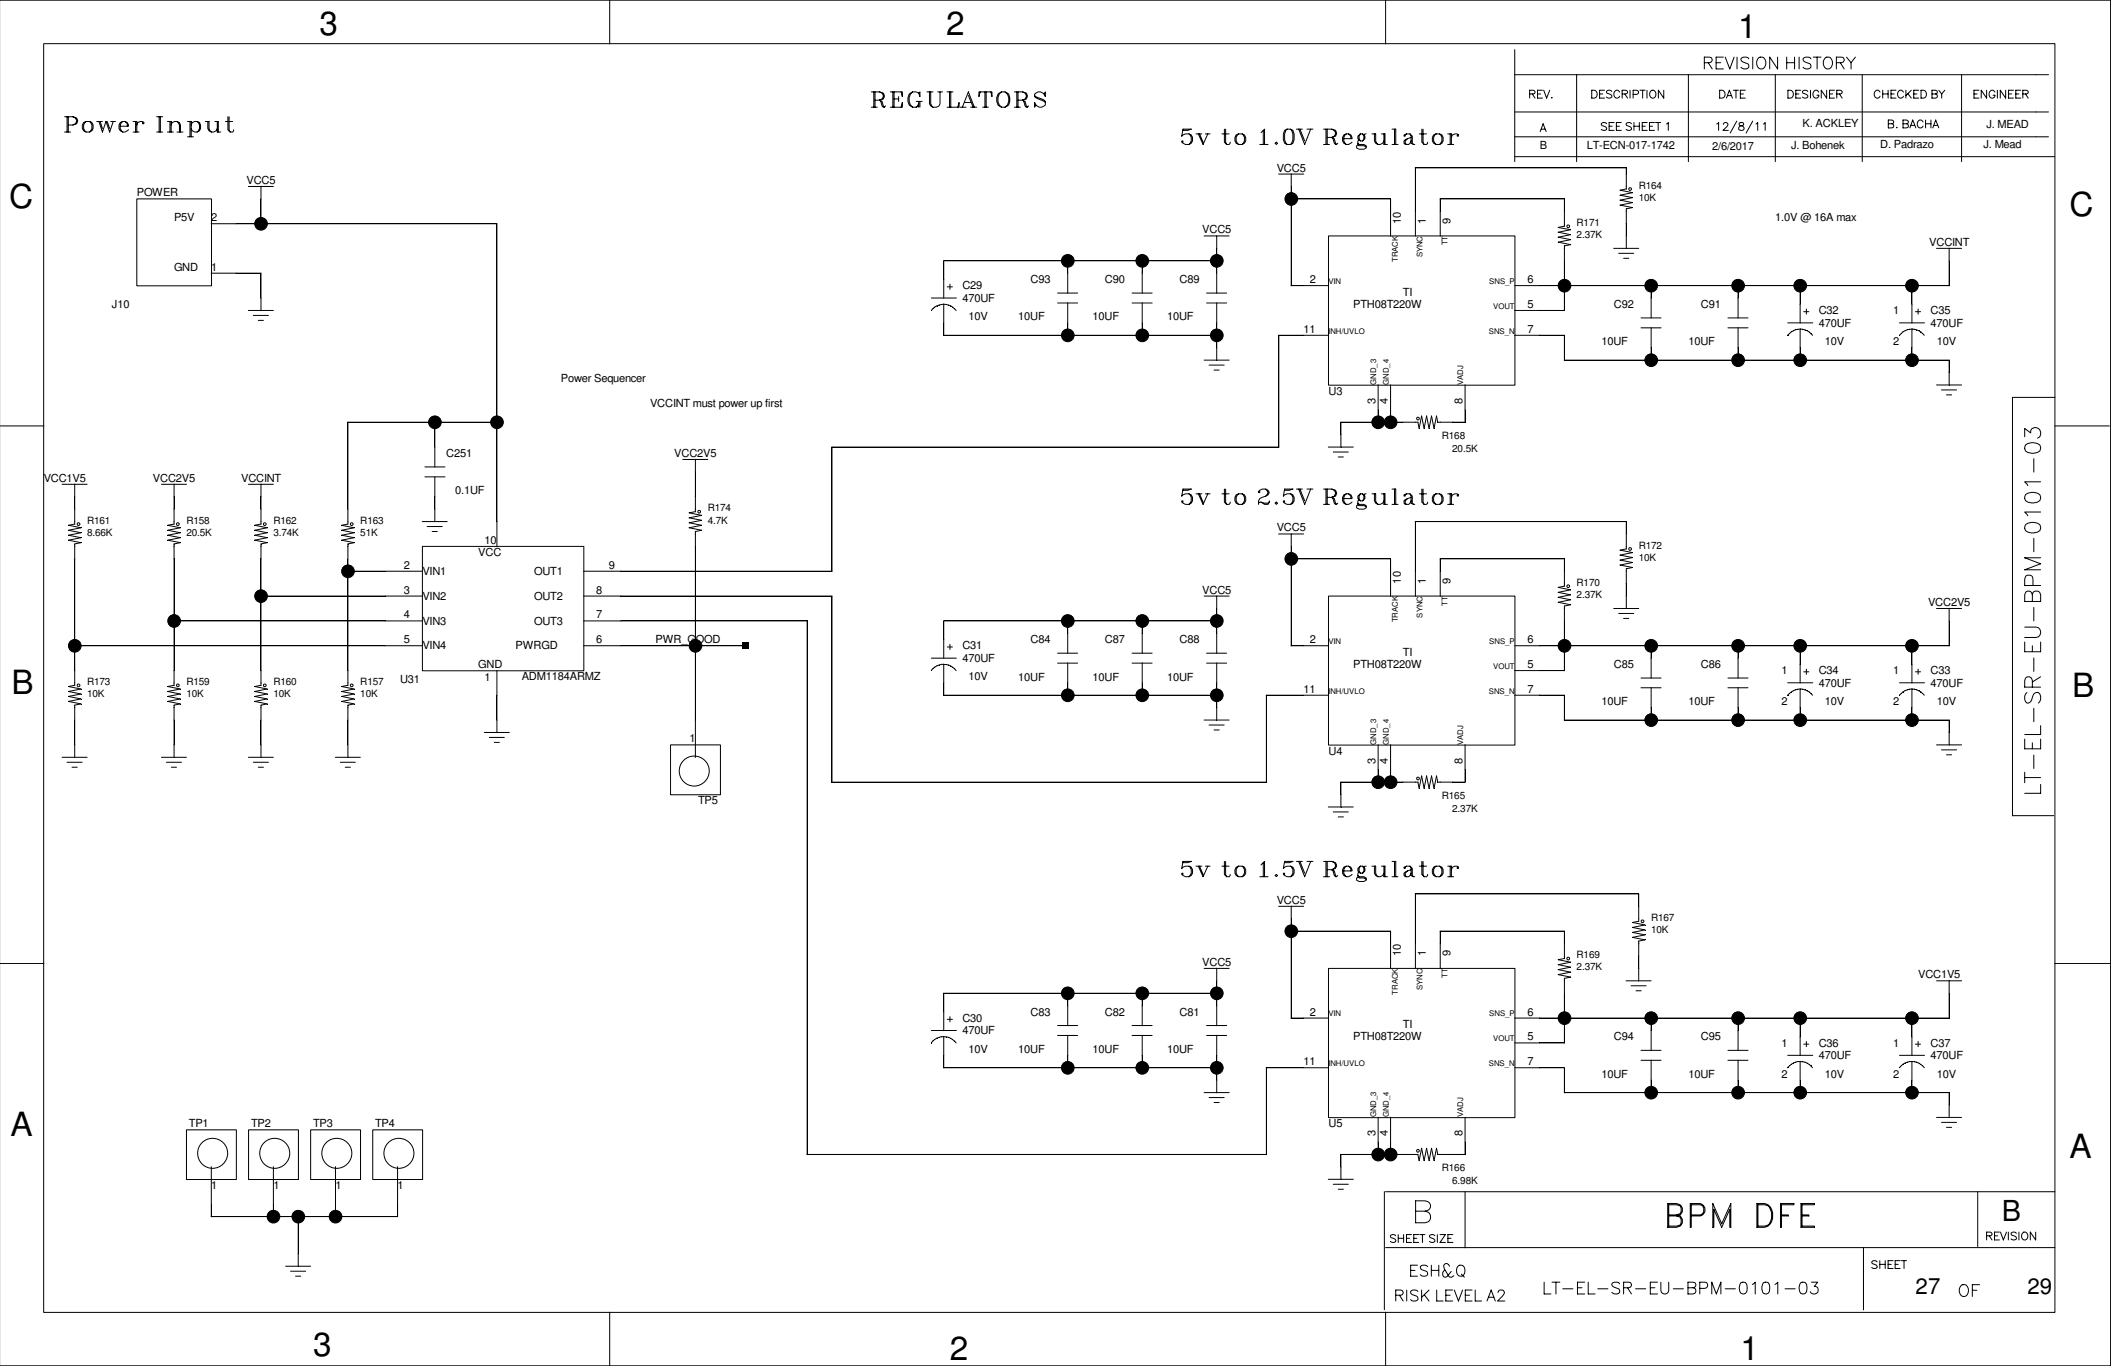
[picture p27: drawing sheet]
<svg xmlns="http://www.w3.org/2000/svg" width="432mm" height="279mm" viewBox="0 0 432 279" stroke-linecap="round" stroke-linejoin="round" font-family="sans-serif">
<defs><g id="words">
<g font-size="6.8">
<text x="65.3" y="7.2">3</text>
<text x="193.5" y="7.2">2</text>
<text x="355.5" y="7.7">1</text>
<text x="1.9" y="42.5">C</text>
<text x="423.3" y="44.3">C</text>
<text x="2.4" y="142">B</text>
<text x="423.8" y="142.5">B</text>
<text x="2.1" y="232.4">A</text>
<text x="423.3" y="236.9">A</text>
<text x="64.1" y="277.3">3</text>
<text x="194.3" y="278.1">2</text>
<text x="356" y="278.1">1</text>
</g>
<text font-size="5.9" x="409.4" y="249.8">B</text>
<g font-size="4.5">
<text x="391.8" y="264.6">27</text>
<text x="414.7" y="264.6">29</text>
</g>
<g font-size="2.3">
<text x="368.7" y="26">K. ACKLEY</text>
<text x="406.3" y="26.2">J. MEAD</text>
<text x="261.2" y="35.1">VCC5</text>
<text x="315" y="30.5">B</text>
<text x="324.6" y="30.5">LT-ECN-017-1742</text>
<text x="350.2" y="30.8">2/6/2017</text>
<text x="366.4" y="30.5">J. Bohenek</text>
<text x="384.6" y="30.3">D. Padrazo</text>
<text x="405.7" y="30.3">J. Mead</text>
<text x="28" y="40.2">POWER</text>
<text x="50.4" y="37.6">VCC5</text>
<text x="35.6" y="45.3">P5V</text>
<text x="43.2" y="45.3">2</text>
<text x="245.9" y="47.8">VCC5</text>
<text x="286.6" y="45.8" transform="rotate(-90 286.6 45.8)">10</text>
<text x="291.6" y="45.8" transform="rotate(-90 291.6 45.8)">1</text>
<text x="296.7" y="45.8" transform="rotate(-90 296.7 45.8)">9</text>
<text x="363.1" y="45.3">1.0V @ 16A max</text>
<text x="394.6" y="50.3">VCCINT</text>
<text x="35.6" y="55.4">GND</text>
<text x="43.2" y="55.4">1</text>
<text x="196.8" y="59.2">C29</text>
<text x="210.8" y="57.9">C93</text>
<text x="226" y="57.9">C90</text>
<text x="241.3" y="57.9">C89</text>
<text x="267.9" y="57.9">2</text>
<text x="312.4" y="57.9">6</text>
<text x="22.9" y="63">J10</text>
<text x="196.8" y="61.7">470UF</text>
<text x="198.1" y="65.5">10V</text>
<text x="208.3" y="65.5">10UF</text>
<text x="223.5" y="65.5">10UF</text>
<text x="238.7" y="65.5">10UF</text>
<text x="276.8" y="63">PTH08T220W</text>
<text x="287" y="60.5">TI</text>
<text x="312.4" y="63">5</text>
<text x="330.1" y="63">C92</text>
<text x="347.9" y="63">C91</text>
<text x="372" y="64.3">C32</text>
<text x="387.3" y="64.3">1</text>
<text x="394.9" y="64.3">C35</text>
<text x="266.7" y="68.1">11</text>
<text x="312.4" y="68.1">7</text>
<text x="327.6" y="70.6">10UF</text>
<text x="345.4" y="70.6">10UF</text>
<text x="372" y="66.8">470UF</text>
<text x="373.3" y="70.6">10V</text>
<text x="387.3" y="70.6">2</text>
<text x="394.9" y="66.8">470UF</text>
<text x="396.2" y="70.6">10V</text>
<text x="114.7" y="78.2">Power Sequencer</text>
<text x="133" y="83.3">VCCINT must power up first</text>
<text x="271.7" y="80.8">U3</text>
<text x="281.3" y="82.5" transform="rotate(-90 281.3 82.5)">3</text>
<text x="283.9" y="82.5" transform="rotate(-90 283.9 82.5)">4</text>
<text x="299.1" y="82.5" transform="rotate(-90 299.1 82.5)">8</text>
<text x="91.3" y="93.5">C251</text>
<text x="137.9" y="93.5">VCC2V5</text>
<text x="8.9" y="98.6">VCC1V5</text>
<text x="31.3" y="98.6">VCC2V5</text>
<text x="49.3" y="98.6">VCCINT</text>
<text x="93.1" y="101.1">0.1UF</text>
<text x="97.8" y="113.8">VCC</text>
<text x="99.1" y="111.3">10</text>
<text x="261.2" y="108.7">VCC5</text>
<text x="82.6" y="116.3">2</text>
<text x="86.4" y="117.6">VIN1</text>
<text x="109.3" y="117.6">OUT1</text>
<text x="124.5" y="116.3">9</text>
<text x="286.6" y="119.4" transform="rotate(-90 286.6 119.4)">10</text>
<text x="291.6" y="119.4" transform="rotate(-90 291.6 119.4)">1</text>
<text x="296.7" y="119.4" transform="rotate(-90 296.7 119.4)">9</text>
<text x="82.6" y="121.4">3</text>
<text x="86.4" y="122.7">VIN2</text>
<text x="109.3" y="122.7">OUT2</text>
<text x="122" y="121.4">8</text>
<text x="245.9" y="121.4">VCC5</text>
<text x="394.4" y="124">VCC2V5</text>
<text x="82.6" y="131.6">5</text>
<text x="82.6" y="126.5">4</text>
<text x="86.4" y="127.8">VIN3</text>
<text x="109.3" y="127.8">OUT3</text>
<text x="122" y="131.6">6</text>
<text x="122" y="126.5">7</text>
<text x="134.1" y="131.6">PWR_GOOD</text>
<text x="210.8" y="131.6">C84</text>
<text x="226" y="131.6">C87</text>
<text x="241.3" y="131.6">C88</text>
<text x="267.9" y="131.6">2</text>
<text x="312.4" y="131.6">6</text>
<text x="86.4" y="132.8">VIN4</text>
<text x="97.8" y="136.7">GND</text>
<text x="105.5" y="132.8">PWRGD</text>
<text x="196.8" y="132.8">C31</text>
<text x="196.8" y="135.4">470UF</text>
<text x="276.8" y="136.7">PTH08T220W</text>
<text x="287" y="134.1">TI</text>
<text x="312.4" y="136.7">5</text>
<text x="330.1" y="136.7">C85</text>
<text x="347.9" y="136.7">C86</text>
<text x="364.4" y="137.9">1</text>
<text x="372" y="137.9">C34</text>
<text x="387.3" y="137.9">1</text>
<text x="394.9" y="137.9">C33</text>
<text x="81.8" y="139.7">U31</text>
<text x="99.1" y="139.2">1</text>
<text x="106.7" y="139.1">ADM1184ARMZ</text>
<text x="198.1" y="139.1">10V</text>
<text x="208.3" y="139.2">10UF</text>
<text x="223.5" y="139.2">10UF</text>
<text x="238.7" y="139.2">10UF</text>
<text x="266.7" y="141.7">11</text>
<text x="312.4" y="141.7">7</text>
<text x="372" y="140.4">470UF</text>
<text x="394.9" y="140.4">470UF</text>
<text x="327.6" y="144.2">10UF</text>
<text x="345.4" y="144.2">10UF</text>
<text x="364.4" y="144.2">2</text>
<text x="373.3" y="144.2">10V</text>
<text x="387.3" y="144.2">2</text>
<text x="396.2" y="144.2">10V</text>
<text x="141" y="151.8">1</text>
<text x="271.7" y="154.4">U4</text>
<text x="281.3" y="156.2" transform="rotate(-90 281.3 156.2)">3</text>
<text x="283.9" y="156.2" transform="rotate(-90 283.9 156.2)">4</text>
<text x="299.1" y="156.2" transform="rotate(-90 299.1 156.2)">8</text>
<text x="142.8" y="164.5">TP5</text>
<text x="261.2" y="184.9">VCC5</text>
<text x="245.9" y="197.6">VCC5</text>
<text x="286.6" y="195.5" transform="rotate(-90 286.6 195.5)">10</text>
<text x="291.6" y="195.5" transform="rotate(-90 291.6 195.5)">1</text>
<text x="296.7" y="195.5" transform="rotate(-90 296.7 195.5)">9</text>
<text x="392.3" y="200.1">VCC1V5</text>
<text x="196.8" y="209">C30</text>
<text x="210.8" y="207.7">C83</text>
<text x="226" y="207.7">C82</text>
<text x="241.3" y="207.7">C81</text>
<text x="267.9" y="207.7">2</text>
<text x="312.4" y="207.7">6</text>
<text x="196.8" y="211.5">470UF</text>
<text x="198.1" y="215.3">10V</text>
<text x="208.3" y="215.3">10UF</text>
<text x="223.5" y="215.3">10UF</text>
<text x="238.7" y="215.3">10UF</text>
<text x="276.8" y="212.8">PTH08T220W</text>
<text x="287" y="210.3">TI</text>
<text x="312.4" y="212.8">5</text>
<text x="330.1" y="212.8">C94</text>
<text x="347.9" y="212.8">C95</text>
<text x="364.4" y="214.1">1</text>
<text x="372" y="214.1">C36</text>
<text x="387.3" y="214.1">1</text>
<text x="394.9" y="214.1">C37</text>
<text x="266.7" y="217.9">11</text>
<text x="312.4" y="217.9">7</text>
<text x="327.6" y="220.4">10UF</text>
<text x="345.4" y="220.4">10UF</text>
<text x="364.4" y="220.4">2</text>
<text x="372" y="216.6">470UF</text>
<text x="373.3" y="220.4">10V</text>
<text x="387.3" y="220.4">2</text>
<text x="394.9" y="216.6">470UF</text>
<text x="396.2" y="220.4">10V</text>
<text x="38.7" y="230.6">TP1</text>
<text x="51.4" y="230.6">TP2</text>
<text x="64.1" y="230.6">TP3</text>
<text x="76.8" y="230.6">TP4</text>
<text x="271.7" y="230.6">U5</text>
<text x="281.3" y="232.4" transform="rotate(-90 281.3 232.4)">3</text>
<text x="283.9" y="232.4" transform="rotate(-90 283.9 232.4)">4</text>
<text x="299.1" y="232.4" transform="rotate(-90 299.1 232.4)">8</text>
<text x="43.2" y="243.2">1</text>
<text x="55.9" y="243.2">1</text>
<text x="68.6" y="243.2">1</text>
<text x="81.3" y="243.2">1</text>
</g>
<g font-size="2">
<text x="335.2" y="41.1">10K</text>
<text x="335.2" y="38.6">R164</text>
<text x="322.5" y="46.2">R171</text>
<text x="322.5" y="48.7">2.37K</text>
<text x="294.9" y="89.8">R168</text>
<text x="297.1" y="92.4">20.5K</text>
<text x="17.8" y="107.1">R161</text>
<text x="38.1" y="107.1">R158</text>
<text x="55.9" y="107.1">R162</text>
<text x="73.7" y="107.1">R163</text>
<text x="144.8" y="107.1">4.7K</text>
<text x="144.8" y="104.6">R174</text>
<text x="17.8" y="109.6">8.66K</text>
<text x="38.1" y="109.6">20.5K</text>
<text x="55.9" y="109.6">3.74K</text>
<text x="73.7" y="109.6">51K</text>
<text x="335.2" y="112.2">R172</text>
<text x="322.5" y="119.8">R170</text>
<text x="335.2" y="114.7">10K</text>
<text x="322.5" y="122.4">2.37K</text>
<text x="17.8" y="140.1">R173</text>
<text x="17.8" y="142.6">10K</text>
<text x="38.1" y="142.6">10K</text>
<text x="38.1" y="140.1">R159</text>
<text x="55.9" y="140.1">R160</text>
<text x="55.9" y="142.6">10K</text>
<text x="73.7" y="142.6">10K</text>
<text x="73.7" y="140.1">R157</text>
<text x="294.9" y="163.4">R165</text>
<text x="297.1" y="166">2.37K</text>
<text x="337.7" y="190.9">10K</text>
<text x="337.7" y="188.3">R167</text>
<text x="322.5" y="196">R169</text>
<text x="322.5" y="198.5">2.37K</text>
<text x="294.9" y="239.6">R166</text>
<text x="297.1" y="242.1">6.98K</text>
</g>
<g font-size="1.6">
<text x="285.9" y="53.6" transform="rotate(-90 285.9 53.6)">TRACK</text>
<text x="291" y="52.7" transform="rotate(-90 291 52.7)">SYNC</text>
<text x="296.1" y="50.2" transform="rotate(-90 296.1 50.2)">TT</text>
<text x="271.7" y="58.1">VIN</text>
<text x="304.6" y="58.1">SNS_P</text>
<text x="305.4" y="63.2">VOUT</text>
<text x="271.7" y="68.2">INH/UVLO</text>
<text x="304.5" y="68.2">SNS_N</text>
<text x="281.5" y="78.7" transform="rotate(-90 281.5 78.7)">GND_3</text>
<text x="284.1" y="78.7" transform="rotate(-90 284.1 78.7)">GND_4</text>
<text x="299.3" y="78.7" transform="rotate(-90 299.3 78.7)">VADJ</text>
<text x="296.1" y="123.9" transform="rotate(-90 296.1 123.9)">TT</text>
<text x="271.7" y="131.7">VIN</text>
<text x="285.9" y="127.3" transform="rotate(-90 285.9 127.3)">TRACK</text>
<text x="291" y="126.3" transform="rotate(-90 291 126.3)">SYNC</text>
<text x="304.6" y="131.7">SNS_P</text>
<text x="305.4" y="136.8">VOUT</text>
<text x="271.7" y="141.9">INH/UVLO</text>
<text x="304.5" y="141.9">SNS_N</text>
<text x="281.5" y="152.4" transform="rotate(-90 281.5 152.4)">GND_3</text>
<text x="284.1" y="152.4" transform="rotate(-90 284.1 152.4)">GND_4</text>
<text x="299.3" y="152.4" transform="rotate(-90 299.3 152.4)">VADJ</text>
<text x="285.9" y="203.5" transform="rotate(-90 285.9 203.5)">TRACK</text>
<text x="291" y="202.5" transform="rotate(-90 291 202.5)">SYNC</text>
<text x="296.1" y="200" transform="rotate(-90 296.1 200)">TT</text>
<text x="271.7" y="207.9">VIN</text>
<text x="304.6" y="207.9">SNS_P</text>
<text x="305.4" y="213">VOUT</text>
<text x="271.7" y="218.1">INH/UVLO</text>
<text x="304.5" y="218.1">SNS_N</text>
<text x="281.5" y="228.6" transform="rotate(-90 281.5 228.6)">GND_3</text>
<text x="284.1" y="228.6" transform="rotate(-90 284.1 228.6)">GND_4</text>
<text x="299.3" y="228.6" transform="rotate(-90 299.3 228.6)">VADJ</text>
</g>
</g></defs>
<path d="M.1 0h431.6v279.4h-431.6z" fill="none" stroke="#fff" stroke-width=".2"/>
<g fill="none" stroke="#000" stroke-width=".2">
<path d="M-.1 0h431.8v279.4h-431.8M8.9 8.9h411.4v259.5h-411.4zM124.7 0v9M178.2 18.8h1.7l.8 .2 .2 .5-.2 .7-.8 .3h-.9M178.7 18.8v3.1M179 18.8v3.1M179.9 18.8l.5 .2 .3 .5-.3 .7-.5 .3M182.1 18.8h2.5v1l-.3-1M182.6 18.8v3.1M182.9 18.8v3.1M183.8 19.8v.9M186.7 18.8a2 2 0 0 0 0 3.1"/>
<path d="M187.9 19l.3-.2v1l-.3-.8a1.45 1.45 0 0 0-1.7 .1 1.45 1.45 0 0 0-.5 1.6 1.36 1.36 0 0 0 2.2 1M189.6 18.8h1.2M190.1 18.8v2.4l.3 .5 .4 .2h.8l.5-.2 .2-.5v-2.4M190.4 18.8v2.4l.4 .7M191.8 18.8h1M193.7 18.8h1.2M194.2 18.8v3.1M194.5 18.8v3.1M198.1 19.5l1 2.4M200.5 18.8l-.3 1v-1h2.7v1l-.2-1M201.5 18.8v3.1M201.7 18.8v3.1"/>
<path d="M204.1 19.3a1.43 1.43 0 0 1 1.9-.3 1.43 1.43 0 0 1 .5 1.7 1.34 1.34 0 0 1-1.3 1.3 1.34 1.34 0 0 1-1.3-1.3v-.7zM204.9 18.8a2 2 0 0 0 0 3.1M205.6 18.8a1.93 1.93 0 0 1 0 3.1M207.5 18.8h1.7l.7 .2 .2 .5-.2 .7-.7 .3h-1M208 18.8v3.1M208.2 18.8v3.1M209.2 18.8l.5 .2 .2 .5-.2 .7-.5 .3M211.6 19.5l.3 .3 1.7 .7 .2 .2v.8a1.24 1.24 0 0 1-1.2 .4 1.24 1.24 0 0 1-1-.9v.9l.3-.4M213.6 19.3l.2-.5v1a1.24 1.24 0 0 0-.9-1 1.24 1.24 0 0 0-1.3 .5v.5l.3 .2 1.9 1M283.4 0v9M309.8 15.3h109.2M309.8 10.2v22.9"/>
<path d="M312.9 19.2l.9-.1 .2-.3-.4-.3h-.7v1.6M313.4 19.2l.6 .9M314.5 19.2h.6M315.5 18.5h-1v1.6h1M315.8 18.5l.6 1.6 .6-1.6M317.3 20h.2zM322.5 15.2v17.9M325.6 18.5h.5a.85 .85 0 0 1 .6 .8 .85 .85 0 0 1-.6 .8h-.5zM327.2 19.2h.6M328.2 18.5h-1v1.6h1M329.7 18.7a.62 .62 0 0 0-1.1 .1l.2 .3 .7 .3 .2 .5a.77 .77 0 0 1-1.1 0M331.3 18.8a.61 .61 0 0 0-.7-.3 .61 .61 0 0 0-.5 .6 .68 .68 0 0 0 .3 .8 .68 .68 0 0 0 .8 0l.1-.2"/>
<path d="M331.8 19.2l.9-.1 .2-.3-.4-.3h-.7v1.6M332.4 19.2l.5 .9M333.4 18.5v1.6M334.1 19.3l.9-.1 .2-.4-.4-.3h-.7v1.6M335.4 18.5h1.1M336 18.5v1.6M336.9 18.5v1.6M337.6 18.7a.68 .68 0 0 1 .9-.1 .68 .68 0 0 1 .2 .9 .67 .67 0 0 1-.9 .6 .67 .67 0 0 1-.4-1zM340.3 18.5v1.6l-1.1-1.6v1.6M345.4 15.2v17.9M348.6 12.8l1.4-.1a.59 .59 0 0 0 0-.9l-1.4-.1v2.4M349.4 12.8l.8 1.3"/>
<path d="M351 12.8h1M351.7 18.5h.6a.85 .85 0 0 1 .6 .8 .85 .85 0 0 1-.6 .8h-.6zM352.5 11.7h-1.5v2.4h1.5M352.9 11.7l.9 2.4 .9-2.4M353.4 19.6h.7M354.5 18.5h1.1M355.1 18.5v1.6M355.3 11.7v2.4M356 19.2h.6M357 18.5h-1v1.6h1M357.7 12a.92 .92 0 0 0-1.6 .2 1.57 1.57 0 0 0 1.4 .8 .61 .61 0 0 1 0 1 1.13 1.13 0 0 1-1.4-.2M358.5 11.7v2.4"/>
<path d="M359.8 11.8a1.18 1.18 0 0 1 1.4 .5 1.18 1.18 0 0 1-.3 1.5 .9 .9 0 0 1-1 .3 .9 .9 0 0 1-.6-.9 1.55 1.55 0 0 1 .5-1.4zM363.1 15.2v17.9M363.6 11.7v2.4l-1.6-2.4v2.4M365.5 12.8h1.6M365.5 11.7v2.4M365.7 18.5h.6a.85 .85 0 0 1 .5 .8 .85 .85 0 0 1-.5 .8h-.6zM367.1 11.7v2.4M367.3 19.2h.7M368 11.7v2.4M368.3 18.5h-1v1.6h1M369.8 18.7a.62 .62 0 0 0-1.1 .1l.2 .3 .7 .3 .2 .5a.77 .77 0 0 1-1.1 0M370.3 18.5v1.6"/>
<path d="M370.4 12a.92 .92 0 0 0-1.6 .2 1.57 1.57 0 0 0 1.4 .8 .61 .61 0 0 1 0 1 1.13 1.13 0 0 1-1.4-.2M370.9 11.7h1.6M371.7 11.7v2.4M372 18.8a.61 .61 0 0 0-.7-.3 .61 .61 0 0 0-.5 .6 .68 .68 0 0 0 .3 .8 .68 .68 0 0 0 .8 0l.1-.4h-.4M373.4 11.8a1.18 1.18 0 0 1 1.4 .5 1.18 1.18 0 0 1-.2 1.5 .9 .9 0 0 1-1.1 .3 .9 .9 0 0 1-.5-.9 1.55 1.55 0 0 1 .4-1.4zM373.6 18.5v1.6l-1.1-1.6v1.6M374.2 19.2h.7M375.2 18.5h-1v1.6h1M375.6 12.8l1.4-.1a.59 .59 0 0 0 0-.9l-1.4-.1v2.4M375.7 19.2l.9-.1 .2-.3-.4-.3h-.7v1.6M376.3 19.2l.5 .9M376.4 12.8l.8 1.3"/>
<path d="M377.7 11.7l.9 1.1v1.3M379.5 11.7l-.9 1.1M380.9 15.2v17.9M384.6 18.8a.61 .61 0 0 0-.7-.3 .61 .61 0 0 0-.5 .6 .68 .68 0 0 0 .2 .8 .68 .68 0 0 0 .9 0l.1-.2M385.1 19.2h1.1M385.1 18.5v1.6M386.2 18.5v1.6M386.8 19.2h.6M387.8 18.5h-1v1.6h1M389.3 18.8a.61 .61 0 0 0-.7-.3 .61 .61 0 0 0-.4 .6 .68 .68 0 0 0 .2 .8 .68 .68 0 0 0 .9 0v-.2M389.8 18.5v1.6M390.2 19.1l.7 1"/>
<path d="M390.9 18.5l-1.1 1.1M391.5 19.2h.6M392.5 18.5h-1v1.6h1M392.9 18.5h.6a.85 .85 0 0 1 .6 .8 .85 .85 0 0 1-.6 .8h-.6zM395.2 19.2h.7l.3 .2 .1 .4-.4 .3h-.7v-1.6h.7l.3 .1v.5l-.3 .1M396.6 18.5l.6 .7v.9M397.8 18.5l-.6 .7M401.2 15.2v17.9M403.8 19.2h.6M404.8 18.5h-1v1.6h1M406.4 18.5v1.6l-1.1-1.6v1.6M408.1 18.8a.61 .61 0 0 0-.8-.3 .61 .61 0 0 0-.4 .6 .68 .68 0 0 0 .2 .8 .68 .68 0 0 0 .9 0l.1-.4h-.4"/>
<path d="M408.6 18.5v1.6M410.3 18.5v1.6l-1.1-1.6v1.6M410.8 19.2h.7M411.9 18.5h-1.1v1.6h1.1M412.3 19.2h.7M413.3 18.5h-1v1.6h1M413.8 19.2l.9-.1 .2-.3-.4-.3h-.7v1.6M414.3 19.2l.6 .9M13.2 23.9h1.7l.8 .2 .2 .5-.2 .7-.8 .3h-.9M13.2 27h1.2M13.7 23.9v3.1M14 23.9v3.1"/>
<path d="M14.9 23.9l.5 .2 .3 .5-.3 .7-.5 .3M17.6 24.8a1.32 1.32 0 0 0 0 2.2M18.3 24.8a1.39 1.39 0 0 1 0 2.2M19.8 24.8h1.2M20.2 24.8l.8 2.2 .7-2.2 .7 2.2 .8-2.2M20.5 24.8l.5 1.5M21.9 24.8l.5 1.5M22.6 24.8h1M24.6 25.8h1.7v-.2a1.01 1.01 0 0 0-1-.8 1.01 1.01 0 0 0-1 .8v.7a1.09 1.09 0 0 0 .9 .7 1.09 1.09 0 0 0 1.1-.5M25.1 24.8a1.32 1.32 0 0 0 0 2.2M25.6 24.8l.4 .5v.5M27.2 27h1.2"/>
<path d="M27.2 24.8h.8v2.2M27.7 24.8v2.2M29.4 25.1h-.2v.2h.2v-.2l-.2-.3h-.5l-.5 .3-.2 .5M32 27h1.3M32 23.9h1.3M32.6 23.9v3.1M32.8 23.9v3.1M34.2 27h1.3M34.2 24.8h.8v2.2M34.8 24.8v2.2M35 25.6a.98 .98 0 0 1 1-.8 .98 .98 0 0 1 .9 .8v1.4M36.2 24.8l.5 .8v1.4"/>
<path d="M36.2 27h1.2M38.4 28h1.2M38.4 24.8h.7v3.2M38.9 24.8v3.2M39.1 25.6a.98 .98 0 0 1 1-.8 .98 .98 0 0 1 .9 .8v.7a.98 .98 0 0 1-.9 .7 .98 .98 0 0 1-1-.7M40.3 24.8a1.32 1.32 0 0 1 0 2.2M42 24.8h.8v1.5l.4 .7M42.5 24.8v1.5a1.01 1.01 0 0 0 1 .7 1.01 1.01 0 0 0 .9-.7M43.9 24.8h.8v2.2M44.4 24.8v2.2h.8M46.1 24.8h1.5M46.6 23.9v2.6l.5 .5h.5l.2-.5"/>
<path d="M46.9 23.9v2.6l.2 .5M50.8 38.1h5.1M53.4 38.1v7.7M178.2 21.9h1.3M179.9 20.5l.5 .2 .3 1 .2 .2M179.9 20.5l.3 .2 .2 1 .3 .2 .4-.2M182.1 21.9h2.5v-.9l-.3 .9M182.9 20.2h.9M187.4 20.7h1.2M187.9 21.2l-.5 .7M187.9 20.7v1.2M188.2 20.7v1.2"/>
<path d="M193.7 21.9h2.5v-.9l-.3 .9M196.4 21.9h1.2M196.8 21.9l1.3-3.1 1.2 3.1M197.4 21h1.1M198.5 21.9h1.3M201 21.9h1.2M207.5 21.9h1.2M209.2 20.5l.5 .2 .2 1 .2 .2M209.2 20.5l.2 .2 .3 1 .2 .2 .5-.2M242 26.7h1l.7-.3h-1.7l-.3 1.5a1.48 1.48 0 0 1 2-.3l.2 .5v.7l-.2 .5a1.42 1.42 0 0 1-2-.2v-.3h.3v.3M243.2 27.4a1.39 1.39 0 0 1 0 2.1M244.6 27.4h1.2"/>
<path d="M245.1 27.4l1 2.1 1-2.1M245.4 27.4l.7 1.7M246.5 27.4h1M249.9 27.4h1.5M250.4 26.4v2.7l.5 .4h.5l.2-.4M250.7 26.4v2.7l.2 .4M253.4 27.4a1.32 1.32 0 0 0 0 2.1M254.1 27.4a1.39 1.39 0 0 1 0 2.1M257.7 29.5h1.7M257.9 27.1l.8-.7v3.1M258.4 26.7v2.8M260.8 29.3l.3-.2 .2 .2-.2 .2z"/>
<path d="M261.5 35.6h5.2M262.8 26.7l.5-.3h.7l.5 .3 .2 .7v1.2l-.2 .7-.5 .2h-.7l-.5-.2-.3-.7v-1.2zM263.3 26.4a2.4 2.4 0 0 0 0 3.1M264 26.4a2.56 2.56 0 0 1 0 3.1M264.1 35.6v22.9M265.2 26.4h1.2M265.6 26.4l1.3 3.1 1.2-3.1M265.9 26.4l1 2.4M267.3 26.4h1.3M270.7 26.4h1.7l.8 .3 .2 .4-.2 .8-.8 .2h-.9M270.7 29.5h1.2M271.2 26.4v3.1"/>
<path d="M271.5 26.4v3.1M272.4 28.1l.5 .3 .3 .9 .2 .2M272.4 28.1l.3 .3 .2 .9 .3 .2 .4-.2M272.4 26.4l.5 .3 .3 .4-.3 .8-.5 .2M274.9 28.4h1.7v-.3a1.01 1.01 0 0 0-1-.7 1.01 1.01 0 0 0-1 .7v.7a1.09 1.09 0 0 0 .9 .8 1.09 1.09 0 0 0 1.1-.5M275.4 27.4a1.32 1.32 0 0 0 0 2.1M275.8 27.4l.5 .5v.5M277.7 29.3l.3 .2h1l.4 .3v.5l-.4 .2h-1l-.5-.2v-.5l.5-.3M277.7 27.9l.6-.5h.4l.5 .5v.5l-.5 .4h-.4l-.6-.4zM278 28.6l-.3 .2v.7l.3 .3h1l.4 .3M278.3 27.4l-.3 .5v.5l.3 .4M278.7 27.4l.3 .5v.5l-.3 .4"/>
<path d="M279.4 27.4h-.2l-.2 .2M280.6 27.4h.8v1.4l.5 .7M281.1 27.4v1.4a1.01 1.01 0 0 0 1 .8 1.01 1.01 0 0 0 1-.8M282.6 27.4h.7v2.1M283.1 27.4v2.1h.7M284.7 26.4h.8v3.1M284.7 29.5h1.3M285.2 26.4v3.1M287.7 27.4l-.3 .2v.3h-.2v-.3l.5-.2h.7l.5 .5v1.4l.2 .2h.3M287.9 28.4l-.5 .4v.5l.3 .2M288.4 27.4l.2 .5v1.4l.5 .2M288.6 28.1l-1.2 .5-.2 .2v.5l.2 .2h.8l.4-.7"/>
<path d="M289.5 34.3h43.2v4.4M289.5 34.3v14M290.3 27.4h1.5M290.8 26.4v2.7l.5 .4h.5l.2-.4M291.1 26.4v2.7l.2 .4M293.8 27.4a1.32 1.32 0 0 0 0 2.1M294.5 27.4a1.39 1.39 0 0 1 0 2.1M296.1 27.4h.8v2.1M296.1 29.5h1.2M296.6 27.4v2.1M298.3 27.6h-.2v.3h.2v-.3l-.2-.2h-.5l-.5 .2-.2 .5M309.8 28h109.2"/>
<path d="M309.8 22.9h109.2M309.8 32h110.5M315 26.9l.6-1.6 .7 1.6M315.3 26.4h.7M328.6 25.3a.62 .62 0 0 0-1.1 .1l.2 .3 .8 .3 .1 .5a.77 .77 0 0 1-1.1 0M329.1 25.8h.7M330.2 25.1h-1.1v1.6h1.1M330.6 25.8h.7M331.6 25.1h-1v1.6h1M332.7 38.7l-1.3 .2 2.5 .5-2.5 .5 2.5 .5-2.5 .5 2.5 .5-2.5 .6 2.5 .5-1.2 .2v8.1M333.7 25.3a.62 .62 0 0 0-1.1 .1l.2 .3 .7 .3 .2 .5a.77 .77 0 0 1-1.1 0M334.2 25.8h1.1"/>
<path d="M334.2 25.1v1.6M335.3 25.1v1.6M335.9 25.8h.6M336.9 25.1h-1v1.6h1M337.4 25.8h.6M338.4 25.1h-1v1.6h1M338.6 25.1h1.1M339.2 25.1v1.6M340.9 25.4l.3-.3v1.6M351.2 25.4l.3-.3v1.6M352.5 25.4l.3-.3h.3l.3 .3-.2 .5-.8 .8h1.1M353.1 20.1l.6-1.6 .7 1.6"/>
<path d="M355.3 24.8l-1.4 2.4M355.8 25.1a.33 .33 0 0 0 .2 .6 .55 .55 0 0 1 .6 .2 .55 .55 0 0 1 0 .7l-.5 .1-.4-.2a.6 .6 0 0 1 .1-.6 .6 .6 0 0 1 .6-.2l.3-.4a.57 .57 0 0 0-.9-.2zM358.5 24.8l-1.3 2.4M359.2 25.4l.3-.3v1.6M360.7 25.4l.4-.3v1.6M386.2 25.3h.8l.3 .2v.4l-.3 .3h-.8v-1.6h.8l.3 .1v.3l-.3 .3M387.9 26.1h.2zM389.3 25.3h.7l.3 .2 .1 .4-.4 .3h-.7v-1.6h.7l.3 .1v.5l-.3 .1M390.7 26.2l.5-1.6 .7 1.6M390.9 25.7h.7M393.4 24.9a.61 .61 0 0 0-.7-.4 .61 .61 0 0 0-.5 .7 .68 .68 0 0 0 .2 .8 .68 .68 0 0 0 .9 0l.1-.2M393.9 24.6v1.6"/>
<path d="M393.9 25.3h1.1M395 24.6v1.6M395.4 26.2l.5-1.6 .7 1.6M395.6 25.7h.7M28 40.7h15.3v17.8h-15.3zM43.2 55.9h10.2v7.6M43.2 45.8h58.4v66M193 53.3h55.9M193 53.3v7.7M193.8 58.7h1M194.3 58.1v1.1M216.3 59.9h4.1"/>
<path d="M218.4 53.3v6.7M231.6 59.9h4.1M233.6 53.3v6.7M246.3 48.3h5.1M246.8 59.9h4.1M248.9 48.2v11.8M264.1 40.7h20.3v7.6M264.1 58.4h7.7M271.7 48.3h38.2v30.5h-38.2zM294.6 40.7h25.4v5.6M294.6 40.7v7.6M309.8 58.4h88.9"/>
<path d="M320 46.3l-1.3 .2 2.6 .5-2.6 .5 2.6 .5-2.6 .5 2.6 .5-2.6 .5 2.6 .5-1.3 .3v13.2M330.1 50.8h5.1M331.1 51.8h3.1M332.1 52.8h1.1M337.7 58.4v6.7M355.5 58.4v6.7M368.2 58.4v7.7M391.1 58.4v7.7M396.1 50.8h5.1M398.7 50.8v7.7M50.8 63.5h5.1M51.8 64.5h3.1"/>
<path d="M52.8 65.5h1.1M190.5 61h5.1M190.5 63.5a3.2 3.2 0 0 1 5.1 0M193 68.6h55.9M193 62.2v6.4M216.3 62h4.1M218.4 61.9v6.7M231.6 62h4.1M233.6 61.9v6.7M246.3 73.7h5.1M246.8 62h4.1M247.3 74.7h3.1"/>
<path d="M248.3 75.7h1.1M248.9 61.9v11.8M261.5 68.6h10.3M261.6 68.6v22.9M281.9 78.7v7.7M284.4 78.7v7.7M299.7 78.7v7.7M309.8 63.5h10.2M309.8 68.6h10.2v5.1M320 73.7h78.7v5.1M335.7 67.1h4.1M335.7 65h4.1"/>
<path d="M337.7 67v6.7M353.4 67.1h4.1M353.4 65h4.1M355.5 67v6.7M365.7 66h5.1M365.7 68.6a3.2 3.2 0 0 1 5.1 0M368.2 67.3v6.4M368.9 63.8h1.1M369.5 63.2v1.1M388.5 66h5.2M388.5 68.6a3.2 3.2 0 0 1 5.1 0M391.1 67.3v6.4"/>
<path d="M391.8 63.8h1.1M392.3 63.2v1.1M396.1 78.7h5.1M397.1 79.8h3.1M-.1 87.1h9.1M12.7 99.1h5.1M15.3 99v8.2M33 99.1h5.1M35.6 99v8.2M50.8 99.1h5.1M53.4 99v8.2M71.1 86.4h30.5"/>
<path d="M71.2 86.4v20.8M86.9 97.5h4.1M86.9 95.5h4.1M88.9 86.4v9.1M88.9 97.5v9.2M139.7 94h5.1M142.2 93.9v10.8M170.1 91.4h91.5M170.2 91.4v25.5M271.7 91.4h5.1M272.7 92.5h3.1M273.7 93.5h1.1"/>
<path d="M274.2 86.4h15.9l.2 1.2 .5-2.5 .5 2.5 .5-2.5 .5 2.5 .5-2.5 .5 2.5 .5-2.5 .3 1.3h5.6M274.3 86.4v5.1M398.1 80.8h1.1M414.1 89.3v-1.7l1.3 1a1.05 1.05 0 0 1 1.2-1.2 1.05 1.05 0 0 1 .8 1.5l-.2 .4-.4 .3M414.3 91a2.48 2.48 0 0 1 2.9 0 1.01 1.01 0 0 1-.4 1.5 2.58 2.58 0 0 1-2.5-.3l-.2-.4zM416 93.8v2.8M417.4 98.6h-3.3l.7 .7M420.3 87.1h11.2M420.3 81.3h-8.7v85.6l8.5-.1M15.3 107.2l-1.3 .2 2.6 .5-2.6 .6 2.6 .5-2.6 .5 2.6 .5-2.6 .5 2.6 .5-1.3 .3v28.9M35.6 107.2l-1.3 .2 2.6 .5-2.6 .6 2.6 .5-2.6 .5 2.6 .5-2.6 .5 2.6 .5-1.3 .3v28.9M53.4 107.2l-1.3 .2 2.6 .5-2.6 .6 2.6 .5-2.6 .5 2.6 .5-2.6 .5 2.6 .5-1.3 .3v28.9"/>
<path d="M71.1 116.8h15.3M71.2 107.2l-1.3 .2 2.5 .5-2.5 .6 2.5 .5-2.5 .5 2.5 .5-2.5 .5 2.5 .5-1.2 .3v28.9M86.4 106.7h5.1M86.4 111.8h33v25.4h-33zM87.4 107.7h3.1M88.4 108.7h1.1M119.3 116.8h50.9M142.2 104.6l-1.2 .3 2.5 .5-2.5 .5 2.5 .5-2.5 .5 2.5 .5-2.5 .5 2.5 .6-1.3 .2v46.2M242 100.3h1l.7-.3h-1.7l-.3 1.5a1.48 1.48 0 0 1 2-.3l.2 .5v.7l-.2 .5a1.42 1.42 0 0 1-2-.2v-.3h.3v.3M243.2 101a1.39 1.39 0 0 1 0 2.2M244.6 101h1.2M245.1 101l1 2.2 1-2.2"/>
<path d="M245.4 101l.7 1.7M246.5 101h1M249.9 101h1.5M250.4 100v2.7l.5 .5h.5l.2-.5M250.7 100v2.7l.2 .5M253.4 101a1.32 1.32 0 0 0 0 2.2M254.1 101a1.39 1.39 0 0 1 0 2.2M257.7 100.5v.3h-.3v-.3a1.31 1.31 0 0 1 2.2 .3l-.2 .4-1.7 .8-.3 .4v.8M258.9 100l.5 .8-.5 .7M259.6 102.4l-.2 .8h-.7l-.8-.5M259.6 102.7l-.2 .2-1.7-.2-.3 .2M260.8 102.9l.3-.2 .2 .2-.2 .3z"/>
<path d="M261.5 109.2h5.2M262.8 100.3h.9l.8-.3h-1.7l-.3 1.5a1.48 1.48 0 0 1 2-.3l.2 .5v.7l-.2 .5a1.42 1.42 0 0 1-2-.2v-.3h.3v.3M264 101a1.39 1.39 0 0 1 0 2.2M264.1 114.3h20.3v7.7M264.1 109.2v22.9M265.2 100h1.2M265.6 100l1.3 3.2 1.2-3.2M265.9 100l1 2.4M267.3 100h1.3M270.7 100h1.7l.8 .3 .2 .5-.2 .7-.8 .2h-.9M270.7 103.2h1.2M271.2 100v3.2"/>
<path d="M271.5 100v3.2M272.4 101.7l.5 .3 .3 .9 .2 .3M272.4 101.7l.3 .3 .2 .9 .3 .3 .4-.3M272.4 100l.5 .3 .3 .5-.3 .7-.5 .2M274.9 102h1.7v-.3a1.01 1.01 0 0 0-1-.7 1.01 1.01 0 0 0-1 .7v.7a1.09 1.09 0 0 0 .9 .8 1.09 1.09 0 0 0 1.1-.5M275.4 101a1.32 1.32 0 0 0 0 2.2M275.8 101l.5 .5v.5M277.7 102.9l.3 .3h1l.4 .2v.5l-.4 .2h-1l-.5-.2v-.5l.5-.2M277.7 101.5l.6-.5h.4l.5 .5v.5l-.5 .4h-.4l-.6-.4zM278 102.2l-.3 .2v.8l.3 .2h1l.4 .3M278.3 101l-.3 .5v.5l.3 .4M278.7 101l.3 .5v.5l-.3 .4"/>
<path d="M279.4 101h-.2l-.2 .2M280.6 101h.8v1.4l.5 .8M281.1 101v1.4a1.01 1.01 0 0 0 1 .8 1.01 1.01 0 0 0 1-.8M282.6 101h.7v2.2M283.1 101v2.2h.7M284.7 100h.8v3.2M284.7 103.2h1.3M285.2 100v3.2M287.7 101l-.3 .2v.3h-.2v-.3l.5-.2h.7l.5 .5v1.4l.2 .3h.3M287.9 102l-.5 .4v.5l.3 .3M288.4 101l.2 .5v1.4l.5 .3M288.6 101.7l-1.2 .5-.2 .2v.5l.2 .3h.8l.4-.8"/>
<path d="M289.5 106.7h43.2v5.6M289.5 106.7v15.3M290.3 101h1.5M290.8 100v2.7l.5 .5h.5l.2-.5M291.1 100v2.7l.2 .5M293.8 101a1.32 1.32 0 0 0 0 2.2M294.5 101a1.39 1.39 0 0 1 0 2.2M294.6 114.3h25.4v5.6M294.6 114.3v7.7M296.1 101h.8v2.2M296.1 103.2h1.2M296.6 101v2.2"/>
<path d="M298.3 101.2h-.2v.3h.2v-.3l-.2-.2h-.5l-.5 .2-.2 .5M320 119.9l-1.3 .2 2.6 .5-2.6 .6 2.6 .5-2.6 .5 2.6 .5-2.6 .5 2.6 .5-1.3 .3v13.2M332.7 112.3l-1.3 .2 2.5 .5-2.5 .5 2.5 .5-2.5 .6 2.5 .5-2.5 .5 2.5 .5-1.2 .2v8.2M414.3 107.3a2.48 2.48 0 0 1 2.9 0 1.01 1.01 0 0 1-.4 1.5 2.58 2.58 0 0 1-2.5-.3l-.2-.4zM414.3 101.2a2.48 2.48 0 0 1 2.9 0 1.01 1.01 0 0 1-.4 1.5 2.58 2.58 0 0 1-2.5-.3l-.2-.5zM415.8 119.8l-.1-1.9a.88 .88 0 0 0-.9-.3 .88 .88 0 0 0-.7 .8v1.4h3.3M416 110.1v2.8M417.4 104.7h-3.3l.7 .8M417.4 114.1h-3.3l3.3 1.2-3.3 1.2h3.3M15.2 132.1h71.2M35.6 127h50.8M53.3 121.9h33.1"/>
<path d="M101.6 137.1v12.8M119.3 121.9h50.9v38.1M119.3 127h45.8v109.2M119.3 132.1h33.1M190.5 134.6h5.1M192.5 135.9h.5M192.6 135.9l-1.4 .5-.7 .8M193 127h55.9M193 127v7.7M193 135.8v6.4M193 135.9a3.1 3.1 0 0 1 2.6 1.3M193.8 132.3h1"/>
<path d="M194.3 131.8v1M216.3 135.6h4.1M216.3 133.6h4.1M218.4 127v6.6M218.4 135.6v6.6M231.6 135.6h4.1M231.6 133.6h4.1M233.6 127v6.6M233.6 135.6v6.6M246.3 121.9h5.1M246.8 135.6h4.1M246.8 133.6h4.1"/>
<path d="M248.9 121.9v11.7M248.9 135.6v11.7M264.1 132.1h7.7M271.7 121.9h38.2v30.5h-38.2zM309.8 132.1h88.9M309.8 137.2h10.2M330.1 124.5h5.1M331.1 125.5h3.1M332.1 126.5h1.1M335.7 138.7h4.1M337.7 132.1v6.6M353.4 138.7h4.1"/>
<path d="M355.5 132.1v6.6M365.7 139.7h5.1M368.2 132.1v7.6M368.9 137.4h1.1M369.5 136.9v1M388.5 139.7h5.2M391.1 132.1v7.6M391.8 137.4h1.1M392.3 136.9v1M396.1 124.5h5.1M398.7 124.4v7.7M414.1 128.3h2.4a1.07 1.07 0 0 1 .9 1 1.07 1.07 0 0 1-.9 1.1h-2.4"/>
<path d="M414.1 131.3v2h3.3v-2M415.7 121.7l-.2-.5a.76 .76 0 0 0-1.2 0l-.2 .5v1.3h3.3v-1.3a.85 .85 0 0 0-.8-.8 .85 .85 0 0 0-.9 .8v1.3M415.7 132.1v1.2M416 124.2v2.8M416 134.6v2.7M417.4 138.4l-1.7 1.1M12.7 154.9h5.1M13.7 155.9h3.1M14.7 156.9h1.1M15.3 140.2l-1.3 .2 2.6 .5-2.6 .5 2.6 .5-2.6 .6 2.6 .5-2.6 .5 2.6 .5-1.3 .2v10.7M33 154.9h5.1M34 155.9h3.1"/>
<path d="M35.1 156.9h1M35.6 140.2l-1.3 .2 2.6 .5-2.6 .5 2.6 .5-2.6 .6 2.6 .5-2.6 .5 2.6 .5-1.3 .2v10.7M50.8 154.9h5.1M51.8 155.9h3.1M52.8 156.9h1.1M53.4 140.2l-1.3 .2 2.6 .5-2.6 .5 2.6 .5-2.6 .6 2.6 .5-2.6 .5 2.6 .5-1.3 .2v10.7M68.6 154.9h5.1M69.6 155.9h3.1M70.6 156.9h1.1M71.2 140.2l-1.3 .2 2.5 .5-2.5 .5 2.5 .5-2.5 .6 2.5 .5-2.5 .5 2.5 .5-1.2 .2v10.7M99.1 149.8h5.1M100.1 150.8h3.1"/>
<path d="M101.1 151.8h1.1M137.2 152.4h10.2v10.2h-10.2zM170.1 160h88.9M193 142.2h55.9M246.3 147.3h5.1M247.3 148.3h3.1M248.3 149.3h1.1M259 142.2h12.8M259 142.2v17.8M274.2 160h15.9l.2 1.2 .5-2.5 .5 2.5 .5-2.5 .5 2.5 .5-2.5 .5 2.5 .5-2.5 .3 1.3h5.6M274.3 160v5.1M281.9 152.3v7.7"/>
<path d="M284.4 152.3v7.7M299.7 152.3v7.7M309.8 142.2h10.2v5.1M320 147.3h78.7v5.1M335.7 140.7h4.1M337.7 140.6v6.7M353.4 140.7h4.1M355.5 140.6v6.7M365.7 142.2a3.2 3.2 0 0 1 5.1 0M368.2 140.9v6.4M388.5 142.2a3.2 3.2 0 0 1 5.1 0M391.1 140.9v6.4"/>
<path d="M396.1 152.4h5.1M397.1 153.4h3.1M398.1 154.4h1.1M414.1 151.2v2h3.3v-2M414.1 159h3.3M414.1 157.9v2.2M414.6 141.6a1.41 1.41 0 0 0 0 2.2 .86 .86 0 0 0 .9-.6l.3-.9a.8 .8 0 0 1 .6-.6 .8 .8 0 0 1 .8 .2 1.46 1.46 0 0 1-.3 1.9M415.7 140.5v-1.3l-.2-.5a.76 .76 0 0 0-1.2 0l-.2 .5v1.3h3.3M415.7 151.9v1.3M416 144.9v2.7M416 154.4v2.8M417.4 148.4v1.8h-3.3"/>
<path d="M242 176.4h1l.7-.2h-1.7l-.3 1.4a1.48 1.48 0 0 1 2-.2l.2 .5v.7l-.2 .5a1.42 1.42 0 0 1-2-.2v-.3h.3v.3M243.2 177.2a1.39 1.39 0 0 1 0 2.1M244.6 177.2h1.2M245.1 177.2l1 2.1 1-2.1M245.4 177.2l.7 1.7M246.5 177.2h1M249.9 177.2h1.5M250.4 176.2v2.7l.5 .4h.5l.2-.4M250.7 176.2v2.7l.2 .4M253.4 177.2a1.32 1.32 0 0 0 0 2.1M254.1 177.2a1.39 1.39 0 0 1 0 2.1M257.7 179.3h1.7"/>
<path d="M257.9 176.9l.8-.7v3.1M258.4 176.4v2.9M260.8 179.1l.3-.2 .2 .2-.2 .2zM262.8 176.4h.9l.8-.2h-1.7l-.3 1.4a1.48 1.48 0 0 1 2-.2l.2 .5v.7l-.2 .5a1.42 1.42 0 0 1-2-.2v-.3h.3v.3M264 177.2a1.39 1.39 0 0 1 0 2.1M265.2 176.2h1.2M265.6 176.2l1.3 3.1 1.2-3.1M265.9 176.2l1 2.4M267.3 176.2h1.3M270.7 176.2h1.7l.8 .2 .2 .5-.2 .7-.8 .3h-.9M270.7 179.3h1.2M271.2 176.2v3.1"/>
<path d="M271.5 176.2v3.1M271.7 165.1h5.1M272.4 177.9l.5 .2 .3 1 .2 .2M272.4 177.9l.3 .2 .2 1 .3 .2 .4-.2M272.4 176.2l.5 .2 .3 .5-.3 .7-.5 .3M272.7 166.1h3.1M273.7 167.1h1.1M274.9 178.1h1.7v-.2a1.01 1.01 0 0 0-1-.8 1.01 1.01 0 0 0-1 .8v.7a1.09 1.09 0 0 0 .9 .7 1.09 1.09 0 0 0 1.1-.4M275.4 177.2a1.32 1.32 0 0 0 0 2.1M275.8 177.2l.5 .4v.5M277.7 179.1l.3 .2h1l.4 .3v.4l-.4 .3h-1l-.5-.3v-.4l.5-.3M277.7 177.6l.6-.4h.4l.5 .4v.5l-.5 .5h-.4l-.6-.5z"/>
<path d="M278 178.4l-.3 .2v.7l.3 .3h1l.4 .2M278.3 177.2l-.3 .4v.5l.3 .5M278.7 177.2l.3 .4v.5l-.3 .5M279.4 177.2h-.2l-.2 .2M280.6 177.2h.8v1.4l.5 .7M281.1 177.2v1.4a1.01 1.01 0 0 0 1 .8 1.01 1.01 0 0 0 1-.8M282.6 177.2h.7v2.1M283.1 177.2v2.1h.7M284.7 176.2h.8v3.1M284.7 179.3h1.3M285.2 176.2v3.1M287.7 177.2l-.3 .2v.2h-.2v-.2l.5-.2h.7l.5 .4v1.5l.2 .2h.3"/>
<path d="M287.9 178.1l-.5 .5v.5l.3 .2M288.4 177.2l.2 .4v1.5l.5 .2M288.6 177.9l-1.2 .5-.2 .2v.5l.2 .2h.8l.4-.7M290.3 177.2h1.5M290.8 176.2v2.7l.5 .4h.5l.2-.4M291.1 176.2v2.7l.2 .4M293.8 177.2a1.32 1.32 0 0 0 0 2.1M294.5 177.2a1.39 1.39 0 0 1 0 2.1M296.1 177.2h.8v2.1M296.1 179.3h1.2M296.6 177.2v2.1M298.3 177.4h-.2v.2h.2v-.2l-.2-.2h-.5l-.5 .2-.2 .5"/>
<path d="M417.4 160.4v1.9h-3.3M-.1 197.1h9.1M246.3 198.1h5.1M248.9 198v11.8M261.5 185.4h5.2M264.1 190.5h20.3v7.6M264.1 185.3v23M271.7 198.1h38.2v30.5h-38.2zM289.5 182.8h45.7v5.7M289.5 182.8v15.3M294.6 190.5h25.4v5.6M294.6 190.5v7.6"/>
<path d="M320 196l-1.3 .3 2.6 .5-2.6 .5 2.6 .5-2.6 .5 2.6 .5-2.6 .5 2.6 .6-1.3 .2v13.3l-10.2-.1M335.2 188.4l-1.3 .3 2.6 .5-2.6 .5 2.6 .5-2.6 .5 2.6 .5-2.6 .5 2.6 .5-1.3 .3v8.2M420.3 197.1h11.4M190.5 210.8h5.1M192.5 212h.5a3.1 3.1 0 0 1 2.6 1.3M192.6 212l-1.4 .6-.7 .7M193 218.4h55.9M193 203.2h55.9M193 203.2v7.6M193 212v6.4M193.8 208.5h1M194.3 207.9v1.1"/>
<path d="M216.3 211.8h4.1M216.3 209.8h4.1M218.4 203.2v6.6M218.4 211.8v6.6M231.6 211.8h4.1M231.6 209.8h4.1M233.6 203.2v6.6M233.6 211.8v6.6M246.8 211.8h4.1M246.8 209.8h4.1M248.9 211.8v11.7M259 218.4h12.8"/>
<path d="M259 218.4v17.8M264.1 208.2h7.7M309.8 218.4h10.2v5.1M309.8 208.2h88.9M332.6 200.6h5.1M333.6 201.6h3.1M334.6 202.6h1.1M335.7 216.9h4.1M335.7 214.8h4.1M337.7 208.2v6.7M337.7 216.8v6.7M353.4 216.9h4.1"/>
<path d="M353.4 214.8h4.1M355.5 208.2v6.7M355.5 216.8v6.7M365.7 215.9h5.1M365.7 218.4a3.1 3.1 0 0 1 5.1 0M368.2 208.2v7.7M368.2 217.1v6.4M368.9 213.6h1.1M369.5 213v1.1M388.5 215.9h5.2M390.6 217.1h.5a3.1 3.1 0 0 1 2.5 1.3M390.6 217.1l-1.3 .6-.8 .7"/>
<path d="M391.1 208.2v7.7M391.1 217.1v6.4M391.8 213.6h1.1M392.3 213v1.1M396.1 200.6h5.1M398.7 200.6v7.7M38.1 231.1h10.2v10.2h-10.2zM43.2 238.6v10.3M50.8 231.1h10.2v10.2h-10.2zM55.9 238.6v10.3M63.5 231.1h10.2v10.2h-10.2zM68.6 238.6v10.3"/>
<path d="M76.2 231.1h10.2v10.2h-10.2zM81.3 238.6v10.3M165.1 236.1h93.9M246.3 223.5h5.1M247.3 224.5h3.1M248.3 225.5h1.1M274.2 236.1h15.9l.2 1.3 .5-2.5 .5 2.5 .5-2.5 .5 2.5 .5-2.5 .5 2.5 .5-2.5 .3 1.2h5.6M274.3 236.1v5.2M281.9 228.5v7.7M284.4 228.5v7.7M299.7 228.5v7.7M320 223.5h78.7v5.1"/>
<path d="M396.1 228.6h5.1M397.1 229.6h3.1M398.1 230.6h1.1M43.2 248.8h38.1M58.4 259h5.1M61 248.8v10.2M271.7 241.2h5.1M272.7 242.2h3.1M273.7 243.2h1.1M283.2 243.7v24.2M283.4 255.2h136.9M283.4 243.8h136.9"/>
<path d="M285.5 252.8a.62 .62 0 0 0-1.1 .1l.2 .3 .7 .2 .2 .5a.77 .77 0 0 1-1.1 0M286 252.5v1.6M286 253.3h1.1M287.1 252.5v1.6M287.7 253.3h.6M288.5 259.8h.9M288.7 252.5h-1v1.6h1M289.2 253.3h.6M289.6 247.7h1.9a1.19 1.19 0 0 1 1.1 1.2 1.19 1.19 0 0 1-1.1 1.2h-1.9v-4.5h1.9l.6 .2a.98 .98 0 0 1 0 1.7l-.6 .2M289.9 258.8h-1.4v2.2h1.4M290.2 252.5h-1v1.6h1M290.4 252.5h1.1"/>
<path d="M291 252.5v1.6M292 259.1a.85 .85 0 0 0-1.5 .2l.2 .3 1.1 .5a.56 .56 0 0 1 0 .8 1.08 1.08 0 0 1-1.3-.2M292.8 259.8h1.5M292.8 258.8v2.2M293.5 252.8a.62 .62 0 0 0-1.1 .1l.2 .3 .7 .2 .2 .5a.77 .77 0 0 1-1.1 0M294 252.5v1.6M294.3 258.8v2.2M294.6 252.5h1.1l-1.1 1.6h1.1M295.5 259.8l-.4 .5v.5a.52 .52 0 0 0 .6 .4l.4-.2 .7-.9M296.2 253.3h.6M296.5 259l-.5-.6h-.3l-.4 .4 .1 .7 1 1.7h.5l.5-.3M297.2 252.5h-1v1.6h1"/>
<path d="M298.2 259.1a.83 .83 0 0 1 .9-.3 .83 .83 0 0 1 .5 .8 .99 .99 0 0 1-.2 1.1 .99 .99 0 0 1-1 .2 1.46 1.46 0 0 1-.2-1.8zM299.7 243.8v11.4M341.3 248.5h1.6a1.27 1.27 0 0 1 1.2 .9 1.27 1.27 0 0 1-.4 1.4l-.8 .2h-1.8v-4.8h1.8a1.29 1.29 0 0 1 1.2 .9 1.29 1.29 0 0 1-.4 1.4l-.8 .2M342.9 248.5l.8-.3 .2-.4v-.7l-.2-.5-.8-.2h-1.6v4.4h1.6l.8-.2 .2-.5v-.7l-.2-.4-.8-.3h-1.6M345.9 248.5h1.9l.5-.3 .2-.4v-.7l-.2-.5-.5-.2h-1.9v4.6h-.2v-4.8h2.1a1.31 1.31 0 0 1 1 1.2 1.31 1.31 0 0 1-1 1.3h-1.9M350.4 246.2l1.8 4.1 1.8-4.1v4.8h-.2v-3.6l-1.6 3.6-1.6-3.6v3.6h-.2zM359.4 246.2h1.6a2.64 2.64 0 0 1 1.1 4.1l-.4 .5-.7 .2h-1.6zM359.6 246.4h1.4a1.62 1.62 0 0 1 1.4 1.6 2.93 2.93 0 0 1-.7 2.6l-.7 .2h-1.4zM364.2 246.2h2.7v.2h-2.5v4.6h-.2zM364.4 248.5h1.4v.2h-1.4M368.4 246.2h2.7v.2h-2.5v4.4h2.5v.2h-2.7zM368.6 248.5h1.4v.2h-1.4"/>
<path d="M381.2 255.2v12.7M384 258.1a.62 .62 0 0 0-1.1 .1l.1 .3 .8 .3 .2 .4a.77 .77 0 0 1-1.1 0M384.5 257.9v1.6M384.5 258.6h1.1M385.6 257.9v1.6M386.2 258.6h.6M387.2 257.9h-1v1.6h1M387.6 258.6h.7M388.7 257.9h-1.1v1.6h1.1M388.9 257.9h1.1M389.5 257.9v1.6M404.5 243.8v11.2"/>
<path d="M406.4 252.8l.9-.1 .2-.4-.4-.3h-.7v1.6M406.9 252.8l.6 .8M408 252.8h.6M409 252h-1v1.6h1M409.2 252l.6 1.6 .6-1.6M410.8 252v1.6M412.5 252.3a.62 .62 0 0 0-1.1 .1l.1 .2 .8 .3 .2 .5a.77 .77 0 0 1-1.1 0M413 252v1.6M413.7 252.3a.68 .68 0 0 1 .9-.1 .68 .68 0 0 1 .2 .8 .67 .67 0 0 1-.9 .6 .67 .67 0 0 1-.4-1zM416.4 252v1.6l-1.1-1.6v1.6M59.4 260h3.1M60.5 261h1"/>
<path d="M124.7 268.4v11M283.4 268.4v11M285.5 264.9h1a.58 .58 0 0 0 .5-.6l-.2-.4h-1.3v2.2M286.3 264.9l.7 1.2M287.7 263.9v2.2M290 264.2a.85 .85 0 0 0-1.5 .2l.3 .3 1 .4a.56 .56 0 0 1 0 .9 1.08 1.08 0 0 1-1.3-.2M290.8 263.9v2.2M291.3 264.8l1 1.3M292.3 263.9l-1.5 1.4M293.9 263.9v2.2h1.3M295.7 264.9h.9M297.1 263.9h-1.4v2.2h1.4"/>
<path d="M297.5 263.9l.8 2.2 .9-2.2M298.9 260.6l.7 .6M299.7 264.9h.9M301.1 263.9h-1.4v2.2h1.4M301.8 263.9v2.2h1.3M304.2 266.1l.8-2.2 .9 2.2M304.5 265.3h1.1M306.4 264.4l.2-.5h.2h.7a.51 .51 0 0 1 .1 .8l-1.3 1.4h1.5M315.8 262.3v2.4h1.4M317.5 262.3h1.6M318.3 262.3v2.4M319.7 263.6h2"/>
<path d="M322.7 263.4h.9M324.1 262.3h-1.4v2.4h1.4M324.9 262.3v2.4h1.4M326.8 263.6h2.1M331.3 262.6a.92 .92 0 0 0-1.6 .2 1.57 1.57 0 0 0 1.4 .8 .61 .61 0 0 1 0 .9 1.13 1.13 0 0 1-1.4-.2M332.1 263.4l1.4-.1a.59 .59 0 0 0 0-1h-1.4v2.4M332.9 263.4l.8 1.3M334.6 263.6h2M337.6 263.4h.9M339 262.3h-1.4v2.4h1.4M339.7 262.3v1.7a.81 .81 0 0 0 .8 .7 .81 .81 0 0 0 .8-.7v-1.7M342.3 263.6h2"/>
<path d="M345.3 263.4l1.4 .1a.67 .67 0 0 1 0 1l-1.4 .2v-2.4h1.4a.61 .61 0 0 1 0 1l-.4 .1M347.7 263.5h1a.67 .67 0 0 0 .6-.4 .67 .67 0 0 0-.2-.8h-1.4v2.4M350.1 264.7v-2.4l1 2.4 .9-2.4v2.4M352.9 263.6h2.1M356.1 262.3a.86 .86 0 0 1 1.2 .4 2.14 2.14 0 0 1-.3 1.8 .77 .77 0 0 1-1.1-.3 2.01 2.01 0 0 1 .2-1.9zM358.4 262.7l.6-.4v2.4M360.7 262.3a.86 .86 0 0 1 1.2 .4 2.14 2.14 0 0 1-.2 1.8 .77 .77 0 0 1-1.2-.3 2.01 2.01 0 0 1 .2-1.9zM363.1 262.7l.5-.4v2.4M365.1 263.6h2.1M368.3 262.3a.86 .86 0 0 1 1.2 .4 2.14 2.14 0 0 1-.2 1.8 .77 .77 0 0 1-1.2-.3 2.01 2.01 0 0 1 .2-1.9zM370.5 262.3h1.3l-.7 .8a.81 .81 0 0 1 .7 1.1 .81 .81 0 0 1-1.3 .3l-.2-.3M401.2 262.8a1.18 1.18 0 0 1 1.4 .6 1.18 1.18 0 0 1-.2 1.4 .9 .9 0 0 1-1 .3 .9 .9 0 0 1-.6-.9 1.55 1.55 0 0 1 .4-1.4z"/>
<path d="M403.4 263.9h1M404.9 262.8h-1.5v2.4"/>
<circle cx="17.9" cy="26" r="1.16"/>
<circle cx="253.7" cy="28.5" r="1.16"/>
<circle cx="294.1" cy="28.5" r="1.16"/>
<circle cx="333.4" cy="38.7" r=".29"/>
<circle cx="53.4" cy="45.8" r="1.3"/>
<circle cx="218.4" cy="53.4" r="1.3"/>
<circle cx="233.7" cy="53.4" r="1.3"/>
<circle cx="248.9" cy="53.4" r="1.3"/>
<circle cx="264.1" cy="40.7" r="1.3"/>
<circle cx="320" cy="58.4" r="1.3"/>
<circle cx="320.8" cy="46.3" r=".29"/>
<circle cx="337.8" cy="58.4" r="1.3"/>
<circle cx="355.5" cy="58.4" r="1.3"/>
<circle cx="368.2" cy="58.4" r="1.3"/>
<circle cx="391.1" cy="58.4" r="1.3"/>
<circle cx="218.4" cy="68.6" r="1.3"/>
<circle cx="233.7" cy="68.6" r="1.3"/>
<circle cx="248.9" cy="68.6" r="1.3"/>
<circle cx="337.8" cy="73.7" r="1.3"/>
<circle cx="355.5" cy="73.7" r="1.3"/>
<circle cx="368.2" cy="73.7" r="1.3"/>
<circle cx="391.1" cy="73.7" r="1.3"/>
<circle cx="89" cy="86.4" r="1.3"/>
<circle cx="101.7" cy="86.4" r="1.3"/>
<circle cx="281.9" cy="86.4" r="1.3"/>
<circle cx="284.5" cy="86.4" r="1.3"/>
<circle cx="290" cy="85.6" r=".29"/>
<circle cx="16.1" cy="107.2" r=".29"/>
<circle cx="36.4" cy="107.2" r=".29"/>
<circle cx="54.2" cy="107.2" r=".29"/>
<circle cx="71.2" cy="116.9" r="1.3"/>
<circle cx="71.9" cy="107.2" r=".29"/>
<circle cx="143" cy="104.7" r=".29"/>
<circle cx="253.7" cy="102.1" r="1.16"/>
<circle cx="264.1" cy="114.3" r="1.3"/>
<circle cx="294.1" cy="102.1" r="1.16"/>
<circle cx="320.8" cy="119.9" r=".29"/>
<circle cx="333.4" cy="112.3" r=".29"/>
<circle cx="15.3" cy="132.1" r="1.3"/>
<circle cx="35.6" cy="127" r="1.3"/>
<circle cx="53.4" cy="121.9" r="1.3"/>
<circle cx="142.3" cy="132.1" r="1.3"/>
<circle cx="218.4" cy="127" r="1.3"/>
<circle cx="233.7" cy="127" r="1.3"/>
<circle cx="248.9" cy="127" r="1.3"/>
<circle cx="320" cy="132.1" r="1.3"/>
<circle cx="337.8" cy="132.1" r="1.3"/>
<circle cx="355.5" cy="132.1" r="1.3"/>
<circle cx="368.2" cy="132.1" r="1.3"/>
<circle cx="391.1" cy="132.1" r="1.3"/>
<circle cx="16.1" cy="140.2" r=".29"/>
<circle cx="36.4" cy="140.2" r=".29"/>
<circle cx="54.2" cy="140.2" r=".29"/>
<circle cx="71.9" cy="140.2" r=".29"/>
<circle cx="142" cy="157.7" r="3.1"/>
<circle cx="218.4" cy="142.2" r="1.3"/>
<circle cx="233.7" cy="142.2" r="1.3"/>
<circle cx="248.9" cy="142.2" r="1.3"/>
<circle cx="281.9" cy="160" r="1.3"/>
<circle cx="284.5" cy="160" r="1.3"/>
<circle cx="290" cy="159.2" r=".29"/>
<circle cx="337.8" cy="147.3" r="1.3"/>
<circle cx="355.5" cy="147.3" r="1.3"/>
<circle cx="368.2" cy="147.3" r="1.3"/>
<circle cx="391.1" cy="147.3" r="1.3"/>
<circle cx="253.7" cy="178.3" r="1.16"/>
<circle cx="294.1" cy="178.3" r="1.16"/>
<circle cx="264.1" cy="190.5" r="1.3"/>
<circle cx="320.8" cy="196.1" r=".29"/>
<circle cx="336" cy="188.4" r=".29"/>
<circle cx="218.4" cy="218.4" r="1.3"/>
<circle cx="218.4" cy="203.2" r="1.3"/>
<circle cx="233.7" cy="203.2" r="1.3"/>
<circle cx="233.7" cy="218.4" r="1.3"/>
<circle cx="248.9" cy="218.4" r="1.3"/>
<circle cx="248.9" cy="203.2" r="1.3"/>
<circle cx="320" cy="208.3" r="1.3"/>
<circle cx="337.8" cy="208.3" r="1.3"/>
<circle cx="355.5" cy="208.3" r="1.3"/>
<circle cx="368.2" cy="208.3" r="1.3"/>
<circle cx="391.1" cy="208.3" r="1.3"/>
<circle cx="43.5" cy="235.9" r="3.1"/>
<circle cx="56.2" cy="235.9" r="3.1"/>
<circle cx="68.9" cy="235.9" r="3.1"/>
<circle cx="81.6" cy="235.9" r="3.1"/>
<circle cx="281.9" cy="236.2" r="1.3"/>
<circle cx="284.5" cy="236.2" r="1.3"/>
<circle cx="290" cy="235.4" r=".29"/>
<circle cx="337.8" cy="223.5" r="1.3"/>
<circle cx="355.5" cy="223.5" r="1.3"/>
<circle cx="368.2" cy="223.5" r="1.3"/>
<circle cx="391.1" cy="223.5" r="1.3"/>
<circle cx="55.9" cy="248.9" r="1.3"/>
<circle cx="61" cy="248.9" r="1.3"/>
<circle cx="68.6" cy="248.9" r="1.3"/>
</g>
<path d="M151.8 131.4h1.3v1.4h-1.3z" fill="#000"/>
<g fill="#000">
<path d="M332.7 34.3v1.3z" fill-rule="evenodd"/>
<circle cx="53.4" cy="45.8" r="1.31"/>
<circle cx="218.4" cy="53.3" r="1.31"/>
<circle cx="233.6" cy="53.3" r="1.31"/>
<circle cx="248.9" cy="53.3" r="1.31"/>
<circle cx="264.1" cy="40.7" r="1.31"/>
<circle cx="320" cy="58.4" r="1.31"/>
<circle cx="337.7" cy="58.4" r="1.31"/>
<circle cx="355.5" cy="58.4" r="1.31"/>
<circle cx="368.2" cy="58.4" r="1.31"/>
<circle cx="391.1" cy="58.4" r="1.31"/>
<circle cx="218.4" cy="68.6" r="1.31"/>
<circle cx="233.6" cy="68.6" r="1.31"/>
<circle cx="248.9" cy="68.6" r="1.31"/>
<circle cx="337.7" cy="73.7" r="1.31"/>
<circle cx="355.5" cy="73.7" r="1.31"/>
<circle cx="368.2" cy="73.7" r="1.31"/>
<circle cx="391.1" cy="73.7" r="1.31"/>
<circle cx="88.9" cy="86.4" r="1.31"/>
<circle cx="101.6" cy="86.4" r="1.31"/>
<circle cx="281.9" cy="86.4" r="1.31"/>
<circle cx="284.4" cy="86.4" r="1.31"/>
<circle cx="71.2" cy="116.8" r="1.31"/>
<circle cx="264.1" cy="114.3" r="1.31"/>
<circle cx="15.3" cy="132.1" r="1.31"/>
<circle cx="35.6" cy="127" r="1.31"/>
<circle cx="53.4" cy="121.9" r="1.31"/>
<circle cx="142.2" cy="132.1" r="1.31"/>
<circle cx="218.4" cy="127" r="1.31"/>
<circle cx="233.6" cy="127" r="1.31"/>
<circle cx="248.9" cy="127" r="1.31"/>
<circle cx="320" cy="132.1" r="1.31"/>
<circle cx="337.7" cy="132.1" r="1.31"/>
<circle cx="355.5" cy="132.1" r="1.31"/>
<circle cx="368.2" cy="132.1" r="1.31"/>
<circle cx="391.1" cy="132.1" r="1.31"/>
<circle cx="218.4" cy="142.2" r="1.31"/>
<circle cx="233.6" cy="142.2" r="1.31"/>
<circle cx="248.9" cy="142.2" r="1.31"/>
<circle cx="281.9" cy="160" r="1.31"/>
<circle cx="284.4" cy="160" r="1.31"/>
<circle cx="337.7" cy="147.3" r="1.31"/>
<circle cx="355.5" cy="147.3" r="1.31"/>
<circle cx="368.2" cy="147.3" r="1.31"/>
<circle cx="391.1" cy="147.3" r="1.31"/>
<circle cx="264.1" cy="190.5" r="1.31"/>
<circle cx="218.4" cy="203.2" r="1.31"/>
<circle cx="218.4" cy="218.4" r="1.31"/>
<circle cx="233.6" cy="203.2" r="1.31"/>
<circle cx="233.6" cy="218.4" r="1.31"/>
<circle cx="248.9" cy="218.4" r="1.31"/>
<circle cx="248.9" cy="203.2" r="1.31"/>
<circle cx="320" cy="208.2" r="1.31"/>
<circle cx="337.7" cy="208.2" r="1.31"/>
<circle cx="355.5" cy="208.2" r="1.31"/>
<circle cx="368.2" cy="208.2" r="1.31"/>
<circle cx="391.1" cy="208.2" r="1.31"/>
<circle cx="281.9" cy="236.1" r="1.31"/>
<circle cx="284.4" cy="236.1" r="1.31"/>
<circle cx="337.7" cy="223.5" r="1.31"/>
<circle cx="355.5" cy="223.5" r="1.31"/>
<circle cx="368.2" cy="223.5" r="1.31"/>
<circle cx="391.1" cy="223.5" r="1.31"/>
<circle cx="55.9" cy="248.8" r="1.31"/>
<circle cx="61" cy="248.8" r="1.31"/>
<circle cx="68.6" cy="248.8" r="1.31"/>
</g>
<use href="#words"/>
</svg>
